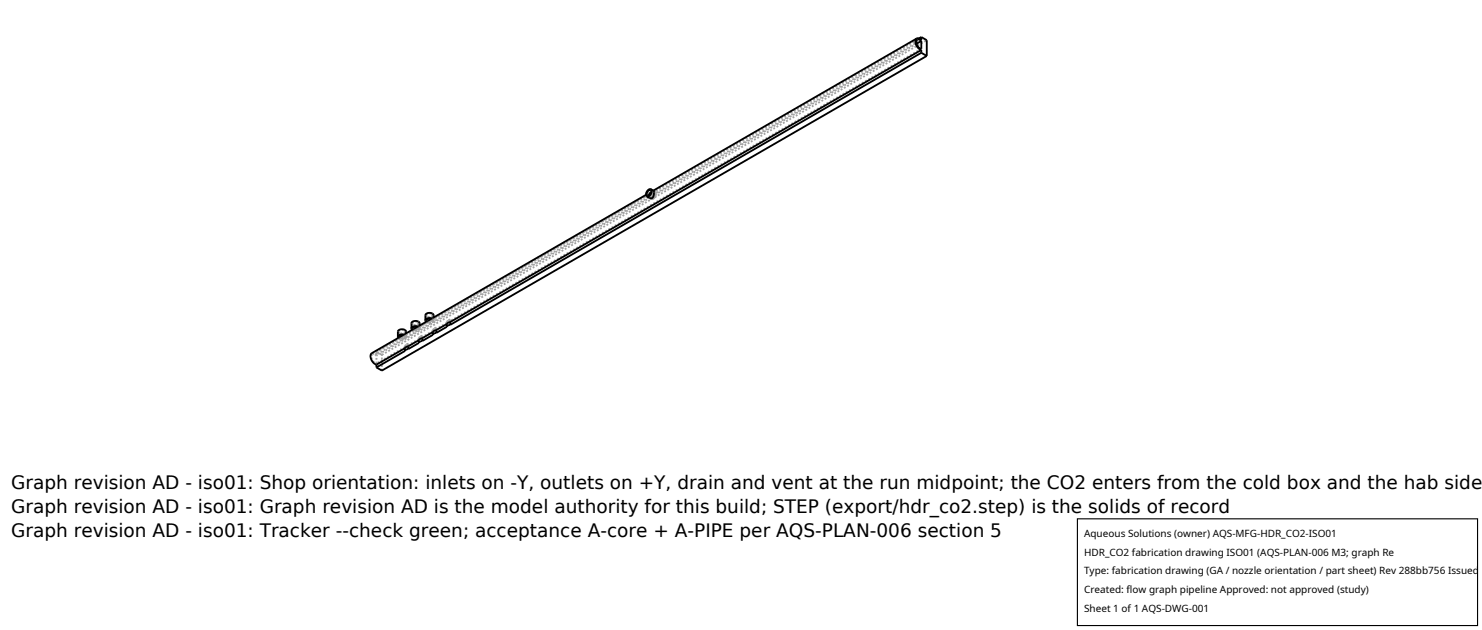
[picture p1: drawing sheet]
<svg xmlns="http://www.w3.org/2000/svg" width="212mm" height="90mm" viewBox="0 0 212 90" stroke-linecap="round" stroke-linejoin="round" font-family="sans-serif">
<defs><g id="words">
<g font-size="2.6">
<text x="1.6" y="69.8">Graph revision AD - iso01: Shop orientation: inlets on -Y, outlets on +Y, drain and vent at the run midpoint; the CO2 enters from the cold box and the hab side</text>
<text x="1.6" y="73.3">Graph revision AD - iso01: Graph revision AD is the model authority for this build; STEP (export/hdr_co2.step) is the solids of record</text>
<text x="1.6" y="76.7">Graph revision AD - iso01: Tracker --check green; acceptance A-core + A-PIPE per AQS-PLAN-006 section 5</text>
</g>
<g font-size="1.4">
<text x="154.8" y="76.6">Aqueous Solutions (owner) AQS-MFG-HDR_CO2-ISO01</text>
<text x="154.8" y="79.3">HDR_CO2 fabrication drawing ISO01 (AQS-PLAN-006 M3; graph Re</text>
<text x="154.8" y="82">Type: fabrication drawing (GA / nozzle orientation / part sheet) Rev 288bb756 Issued</text>
<text x="154.8" y="84.7">Created: flow graph pipeline Approved: not approved (study)</text>
<text x="154.8" y="87.4">Sheet 1 of 1 AQS-DWG-001</text>
</g>
</g></defs>
<g fill="none" stroke="#a0a0a0" stroke-width=".26" stroke-dasharray=".3 .3" stroke-linecap="butt">
<path d="M130.9 6.2l-77.1 44.6M131 5.7l-37.5 21.6M131.6 7l-67.3 38.8M131.6 5.7l-77.8 44.9M92.5 27.9l.3 .2M92.7 27.9l.1 .2M92.8 28.1l.4-.1 .1-.5M92.9 27.2l.3 .2M92.9 28.4h.3M92.9 28.4h.1M93 28.2l.3-.1 .1-.5M93 28.2l.1 .1"/>
<path d="M93 28.4h.2M93.1 27.6l-.4 .4v.2l.2 .2M93.1 27.6l-31.2 18M93.1 28.3l.3-.1 .2-.5M93.2 27.5l-.1 .1M93.2 27.5l-.3 .5v.2l.1 .2M93.2 27.4l-.2 .1M93.3 27.5l-.1-.1M93.3 27.2l-1 .6M93.4 27.2l-.8 .5v.3l.2 .3M93.4 27.4l-.5 .4-.1 .2 .2 .2M93.4 27.4l.1 .1"/>
<path d="M93.4 28.3l-.2 .1M93.4 28.3l.1-.4v-.6M93.4 27.4l-.2 .1M93.4 27.4h.2M93.4 27.6v-.2M93.5 27.3l-.1 .1M93.5 27.3l.1 .1M93.5 27.5h-.2l-.2 .3-.1 .3 .1 .2M93.6 27.4l.1 .4-.3 .5M93.6 27.7l-.1-.2M53.1 50.4h.3l.4 .2M53.2 50.6l-.1 .3v.4l.3 .4 .4 .2"/>
<path d="M53.8 50.6v-.4M53.8 50.8l-.3-.2h-.3M53.8 51.9v-1.1M53.8 50.2l77.5-44.7M54.5 52.9v-2.2M54.5 50.7l-.7-.5M54.5 50.7l77.9-45M57 47.4l.2-.3 .5 .1M57 47.4v.7M57 48.2l-.1 .1M57 48.2h-.1M57.1 48.3v.1"/>
<path d="M57.1 48.3l-3.9 2.3M57.2 48.3l-.1 .1M57.6 47.9l.1-.1M57.7 47.2l.1 .2M57.7 47.8h.1M57.7 47.8l-.1 .1M57.8 48v-.1M57.8 48v.1M57.8 47.9l-.6 .4M57.8 47.7h.2M57.8 49.4l.5-.3M57.8 49.6v-.2"/>
<path d="M57.8 49.6l-4 2.3M57.8 48.1l-.2 .2h-.4M57.8 47.8l-.1 .1-.6 .2M57.8 47.4l-.1 .1-.3 .1-.3-.1-.1-.1M57.8 47.9v.2M57.8 47.4v.4M57.9 47.9l-.1 .1M57.9 47.9l.1 .2M57.9 47.9h.1M58 47.9l-.2 .2-.7 .2M58 48.1l-.3 .3h-.6M58 47.7l-.2 .3-.8 .2"/>
<path d="M58 47.4l-.2 .2-.4 .1-.4-.1-.2-.2M58 47.9v.2M58 47.6v.1M58.3 49.3v-.2M58.3 49.1l-.3 .1-.2 .2M58.3 49.3l-.5 .3M58.9 46.2l.3-.3 .5 .1M58.9 46.2v.7M59 47l-.1 .1M59.1 47.2l-1.2 .7M59.2 47.1l-.1 .1M59.6 46.7h.1"/>
<path d="M59.7 46.7v-.1M59.7 46l.1 .2M59.7 46.6h.1M59.7 46.6l-.1 .1M59.7 46.8h.1M59.7 46.8l.1 .1M59.8 46.8l-.6 .3M59.8 46.9l-.2 .2h-.4M59.8 46.6l-.7 .4M59.8 46.2l-.1 .1-.3 .1h-.3l-.2-.2M59.8 46.8v.1M59.8 46.2v.4"/>
<path d="M59.8 46.6h.1M59.8 48.2l.5-.3M59.8 48.4v-.2M59.8 48.4l-1.5 .9M59.9 46.7l-.2 .1M59.9 46.7v.2M59.9 46.7l-.2 .3-.6 .2M59.9 46.9l-.2 .3h-.6M59.9 46.6l-.2 .2-.7 .2M59.9 46.2l-.1 .2-.4 .1-.4-.1-.2-.2M59.9 46.5v.1M60.3 48.1v-.2"/>
<path d="M60.3 47.9l-.3 .1-.2 .2M60.3 48.1l-.5 .3M60.9 45l.3-.2h.4M60.9 45v.8M61 45.9l-.1 .1M61.1 46v.1M61.1 46l-1.2 .7M61.2 46l-.1 .1M61.2 45.9v.1M61.6 45.6v-.1M61.6 45.5h.1M61.6 44.8l.2 .2"/>
<path d="M61.7 45.5h.1M61.7 45.5h-.1M61.7 45.7l.1-.1M61.7 45.7l.1 .1M61.8 45.6l-.6 .3M61.8 45.8l-.2 .2h-.4M61.8 45.5l-.7 .3M61.8 45l-.1 .2-.3 .1-.4-.1-.1-.2M61.8 45.6v.2M61.8 45v.5M61.8 45.4h.1M61.8 47.1l.5-.3"/>
<path d="M61.8 47.3v-.2M61.8 47.3l-1.5 .8M61.9 45.6l-.2 .1M61.9 45.6v.2M61.9 45.6l-.2 .2-.6 .2M61.9 45.8l-.3 .2-.5 .1M61.9 45.4l-.2 .2-.7 .3M61.9 45l-.1 .2-.4 .1-.5-.1-.1-.2M61.9 45.3v.1M62.3 47v-.2M62.3 46.8l-.3 .1-.2 .2M62.3 47l-.5 .3"/>
<path d="M63.8 45.9l.5-.3M63.8 46.1v-.2M63.8 46.1l-1.5 .9M64.3 45.8v-.2M64.3 45.6l-.3 .1-.2 .2M64.3 45.8l-.5 .3"/>
</g>
<g fill="none" stroke="#000" stroke-width=".26">
<path d="M130.9 5.5l-.2 .3 .1 .6 .4 .5 .4 .2M130.9 5.5l-37.6 21.7M131 5.7l.2-.1 .4 .3v1.1l-.4-.2-.2-.4-.1-.4zM131.6 5.3v.4l-.4-.2h-.3M131.6 5.9l-.7 .3M131.6 7.1v.4M131.6 7.5l.8 .5M131.6 5.3l.8 .4v2.3M131.6 7.1l-67.3 38.9M131.6 7.5l-67.3 38.9M131.6 5.3l-.3 .2M132.4 8l-77.9 44.9-.7-.4"/>
<path d="M92.3 27.8l-30.6 17.7M92.6 27.3l.3-.2 .1 .3-.2 .4-.3 .1-.1-.2zM93 27.5l-.3 .4M93 27l.4 .3-.1 .8-.4 .2-.5-.3M93 27l.1 .3-.1 .4-.3 .3h-.3M93 27h-.3l-.3 .3-.1 .4 .1 .3M53.8 52.1v.4M56.8 48.1l.1 .2 .1-.1M56.9 48.2l-3.9 2.3-.1 .4 .2 .5 .3 .4 .4 .3M57.6 47.9l-.6 .3M57.7 47.8l-.6 .1-.1 .2v.1M57.7 47.8h-.6l-.3 .3"/>
<path d="M57.8 47.7l-.1 .1M57.8 47.7h.1M57.8 49.7l-4 2.4M57.8 50.1l-4 2.4M57.8 49.7v.4M58 47.6v-.3l-.2-.2-.3-.1-.4 .1-.3 .2v.8M58.3 49.4l-.5 .3M58.3 49.8l-.3 .1-.2 .2M58.3 49.4v.4M58.8 46.9l.1 .2h.1M58.9 47.1l-1.1 .6M59.6 46.7l-.6 .4"/>
<path d="M59.7 46.6l-.7 .1-.1 .2 .1 .2M59.7 46.6h-.6l-.2 .1-.1 .2M59.8 48.6l-1.5 .8M59.8 49l-1.5 .8M59.8 48.6v.4M59.9 46.5v-.4l-.1-.2-.4-.1-.4 .1-.2 .2v.8M60.3 48.3l-.5 .3M60.3 48.7l-.3 .1-.2 .2M60.3 48.3v.4M60.8 45.8l.1 .2M60.9 46l-1.2 .6M61 45.9l-.1 .1"/>
<path d="M61.6 45.5l-.6 .4M61.7 45.5l-.7 .1-.1 .1 .1 .2M61.7 45.5l-.6-.1-.2 .2-.1 .2M61.8 47.4v.4M61.8 47.4l-1.5 .9M61.8 47.8l-1.5 .9M61.9 45.3v-.4l-.1-.1-.4-.1h-.4l-.2 .2v.9M62.3 47.1l-.5 .3M62.3 47.5l-.3 .1-.2 .2M62.3 47.1v.4M63.8 46.3v.4M63.8 46.3l-1.5 .8"/>
<path d="M63.8 46.7l-1.5 .8M64.3 46l-.5 .3M64.3 46.4l-.3 .1-.2 .2M64.3 46v.4"/>
</g>
<path d="M153.9 74.1h57.1v15.2h-57.1z" fill="#fff" stroke="#000" stroke-width=".16"/>
<use href="#words"/>
</svg>
